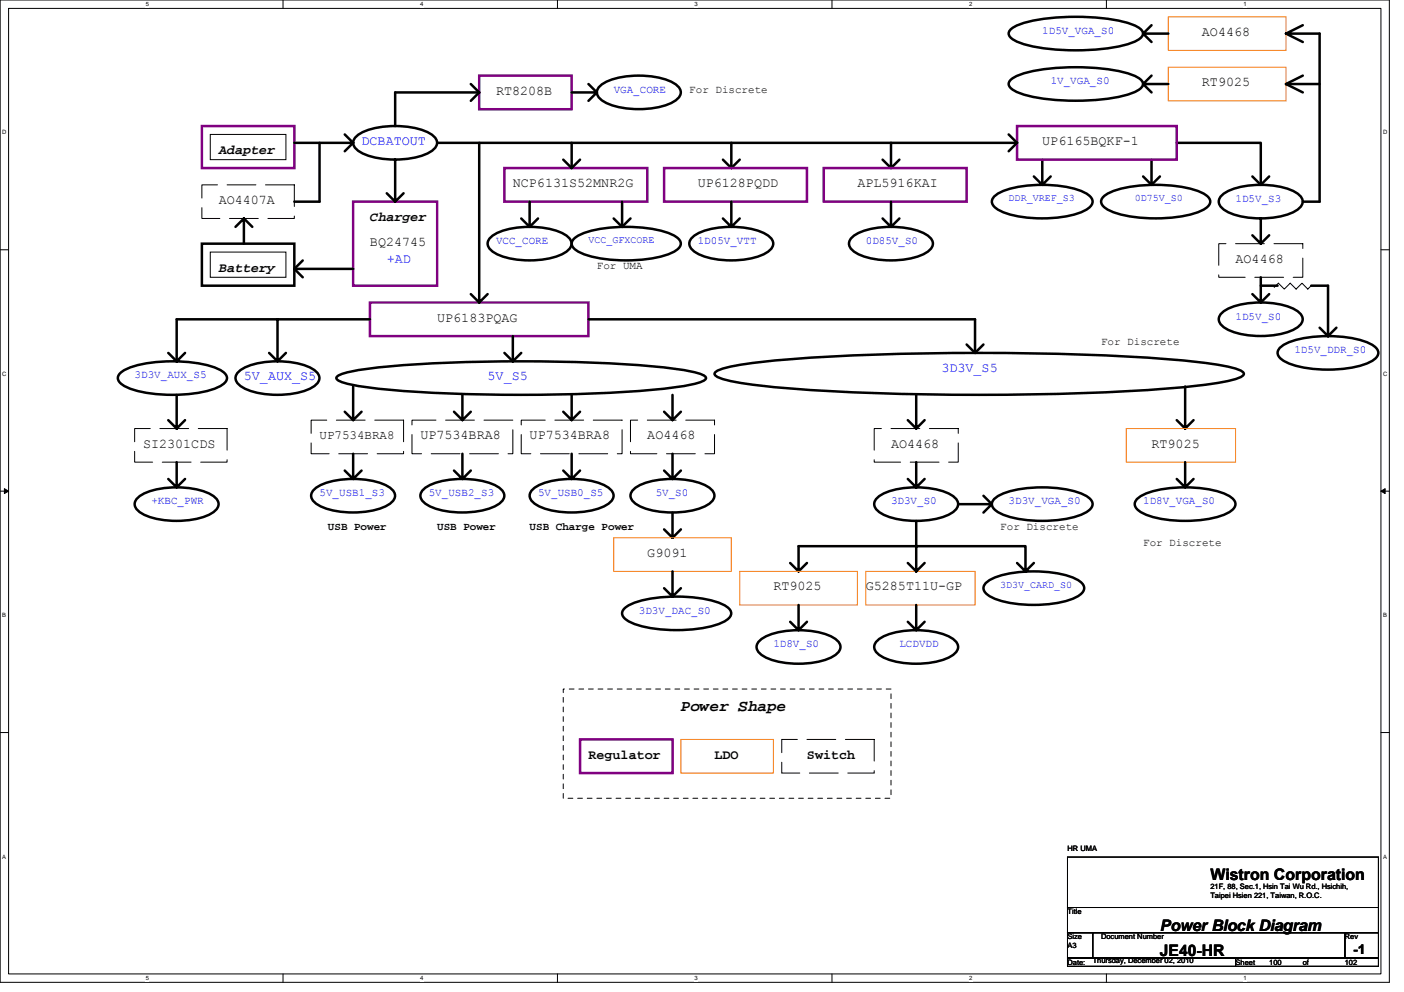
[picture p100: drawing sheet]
<svg xmlns="http://www.w3.org/2000/svg" width="297mm" height="210mm" viewBox="0 0 297 210" stroke-linecap="round" stroke-linejoin="round" font-family="sans-serif">
<defs><g id="words">
<g font-size="3.4">
<text x="144.1" y="150.4">Power Shape</text>
<text x="256.1" y="186.2">Wistron Corporation</text>
<text x="245.4" y="196.9">Power Block Diagram</text>
<text x="245.4" y="202.2">JE40-HR</text>
</g>
<g font-size="2.8">
<text x="254.3" y="7.6">AO4468</text>
<text x="104.9" y="20">RT8208B</text>
<text x="254.3" y="18.3">RT9025</text>
<text x="46.3" y="32.6">Adapter</text>
<text x="220.5" y="30.7">UP6165BQKF-1</text>
<text x="108.5" y="39.6">NCP6131S52MNR2G</text>
<text x="147.6" y="39.6">UP6128PQDD</text>
<text x="181.4" y="39.6">APL5916KAI</text>
<text x="46.3" y="43.2">AO4407A</text>
<text x="78.3" y="46.8">Charger</text>
<text x="78.3" y="52">BQ24745</text>
<text x="46.3" y="57.5">Battery</text>
<text x="261.4" y="55.6">AO4468</text>
<text x="92.5" y="68.1">UP6183PQAG</text>
<text x="30.3" y="94.7">SI2301CDS</text>
<text x="88.9" y="92.9">UP7534BRA8</text>
<text x="112.1" y="92.9">UP7534BRA8</text>
<text x="136.9" y="92.9">AO4468</text>
<text x="188.5" y="94.7">AO4468</text>
<text x="243.6" y="94.7">RT9025</text>
<text x="136.9" y="117.8">G9091</text>
<text x="163.6" y="124.9">RT9025</text>
<text x="183.2" y="124.9">G5285T11U-GP</text>
<text x="124.5" y="160.6">Regulator</text>
<text x="151.2" y="160.6">LDO</text>
<text x="170.7" y="160.6">Switch</text>
<text x="286.3" y="201.8">-1</text>
</g>
<g font-size="2.8" fill="#00f">
<text x="76.5" y="30.7">DCBATOUT</text>
<text x="81.8" y="55.6">+AD</text>
<text x="51.6" y="80.5">5V_AUX_S5</text>
<text x="103.2" y="80.5">5V_S5</text>
<text x="199.2" y="78.7">3D3V_S5</text>
</g>
<text font-size="2.6" x="67.6" y="92.8">UP7534BRA8</text>
<g font-size="2.3" fill="#00f">
<text x="220.5" y="7.2">1D5V_VGA_S0</text>
<text x="222.3" y="17.8">1V_VGA_S0</text>
<text x="129.8" y="19.6">VGA_CORE</text>
<text x="261.4" y="42.7">1D5V_S3</text>
<text x="104.9" y="51.6">VCC_CORE</text>
<text x="147.6" y="51.6">1D05V_VTT</text>
<text x="183.2" y="51.6">0D85V_S0</text>
<text x="261.4" y="67.6">1D5V_S0</text>
<text x="273.9" y="74.7">1D5V_DDR_S0</text>
<text x="28.5" y="80.1">3D3V_AUX_S5</text>
<text x="32" y="106.7">+KBC_PWR</text>
<text x="67.6" y="105">5V_USB1_S3</text>
<text x="90.7" y="105">5V_USB2_S3</text>
<text x="113.8" y="105">5V_USB0_S5</text>
<text x="138.7" y="105">5V_S0</text>
<text x="188.5" y="106.7">3D3V_S0</text>
<text x="213.4" y="106.7">3D3V_VGA_S0</text>
<text x="241.8" y="106.7">1D8V_VGA_S0</text>
<text x="135.2" y="129.9">3D3V_DAC_S0</text>
<text x="163.6" y="137">1D8V_S0</text>
<text x="190.3" y="137">LCDVDD</text>
</g>
<g font-size="2.3">
<text x="145.8" y="19.6">For Discrete</text>
<text x="126.3" y="57">For UMA</text>
<text x="233" y="73">For Discrete</text>
<text x="69.4" y="112.2">USB Power</text>
<text x="92.5" y="112.2">USB Power</text>
<text x="112.1" y="112.2">USB Charge Power</text>
<text x="211.6" y="112.1">For Discrete</text>
<text x="241.8" y="115.6">For Discrete</text>
</g>
<g font-size="2.1" fill="#00f">
<text x="213.4" y="42.6">DDR_VREF_S3</text>
<text x="240.1" y="42.6">0D75V_S0</text>
<text x="124.5" y="51.5">VCC_GFXCORE</text>
<text x="211.6" y="124.4">3D3V_CARD_S0</text>
</g>
<g font-size="1.6">
<text x="225.8" y="180.1">HR UMA</text>
<text x="256.1" y="188.1">21F, 88, Sec.1, Hsin Tai Wu Rd., Hsichih,</text>
<text x="256.1" y="189.9">Taipei Hsien 221, Taiwan, R.O.C.</text>
<text x="225.8" y="193.4">Title</text>
<text x="225.8" y="198.8">Size</text>
<text x="225.8" y="200.6">A3</text>
<text x="231.2" y="203.8">Thursday, December 02, 2010</text>
<text x="233" y="198.8">Document Number</text>
<text x="284.5" y="198.8">Rev</text>
<text x="225.8" y="204.1">Date:</text>
<text x="261.4" y="204.1">Sheet</text>
<text x="268.5" y="204.1">100</text>
<text x="275.6" y="204.1">of</text>
<text x="284.5" y="204.1">102</text>
</g>
<g font-size="1.3">
<text x="30.8" y="1.3">5</text>
<text x="88.9" y="1.3">4</text>
<text x="147" y="1.3">3</text>
<text x="205" y="1.3">2</text>
<text x="263.1" y="1.3">1</text>
<text x=".5" y="28.4">D</text>
<text x="292.6" y="28.4">D</text>
<text x=".5" y="79.5">C</text>
<text x="292.6" y="79.5">C</text>
<text x=".5" y="130.6">B</text>
<text x="292.6" y="130.6">B</text>
<text x=".5" y="181.7">A</text>
<text x="292.6" y="181.7">A</text>
<text x="30.8" y="207.4">5</text>
<text x="88.9" y="207.4">4</text>
<text x="147" y="207.4">3</text>
<text x="205" y="207.4">2</text>
<text x="263.1" y="207.4">1</text>
</g>
</g></defs>
<path d="M0 0h293.9v207.9h-293.9zM1.8 1.8h290.4v204.3h-290.4z" fill="none" stroke="#000" stroke-width=".21"/>
<g fill="#fff">
<path d="M30.8 .2h.7v1.4h-.7z"/>
<path d="M30.8 206.3h.7v1.4h-.7z"/>
</g>
<path d="M59.9 0v1.8M59.9 206.1v1.8" fill="none" stroke="#000" stroke-width=".21"/>
<g fill="#fff">
<path d="M88.9 .2h.7v1.4h-.7z"/>
<path d="M88.9 206.3h.7v1.4h-.7z"/>
</g>
<path d="M117.9 0v1.8M117.9 206.1v1.8" fill="none" stroke="#000" stroke-width=".21"/>
<g fill="#fff">
<path d="M147 .2h.7v1.4h-.7z"/>
<path d="M147 206.3h.7v1.4h-.7z"/>
</g>
<path d="M176 0v1.8M176 206.1v1.8" fill="none" stroke="#000" stroke-width=".21"/>
<g fill="#fff">
<path d="M205 .2h.7v1.4h-.7z"/>
<path d="M205 206.3h.7v1.4h-.7z"/>
</g>
<path d="M234.1 0v1.8M234.1 206.1v1.8" fill="none" stroke="#000" stroke-width=".21"/>
<g fill="#fff">
<path d="M263.1 .2h.7v1.4h-.7z"/>
<path d="M263.1 206.3h.7v1.4h-.7z"/>
<path d="M.5 27.3h.9v1.4h-.9z"/>
<path d="M292.6 27.3h.9v1.4h-.9z"/>
<path d="M.5 78.4h.9v1.4h-.9z"/>
<path d="M292.6 78.4h.9v1.4h-.9z"/>
</g>
<path d="M0 52.9h1.8M292.2 52.9h1.7" fill="none" stroke="#000" stroke-width=".21"/>
<g fill="#fff">
<path d="M.5 129.5h.8v1.4h-.8z"/>
<path d="M292.6 129.5h.9v1.4h-.9z"/>
</g>
<path d="M0 103.9h1.8M292.2 103.9h1.7" fill="none" stroke="#000" stroke-width=".21"/>
<path d="M.9 103.4l.9 .5-.9 .5zM292.2 103.9l.8-.5v1z" fill="#000" stroke="#000" stroke-width=".21"/>
<g fill="#fff">
<path d="M.5 180.5h.8v1.4h-.8z"/>
<path d="M292.6 180.5h.9v1.4h-.9z"/>
</g>
<path d="M44.5 28.4h16v5.4h-16zM44.5 53.3h16v5.4h-16zM277.4 60.5l-.7 .7-1.2-1.3-1.3 1.3-1.2-1.3-1.3 1.3-1.2-1.3-.9 .9M0 155h1.8M292.2 155h1.7M225.8 197.4h5.4v5.3h-5.4zM225.8 181.4h65.8v10.6h-65.8zM225.8 192h65.8v5.4h-65.8zM231.2 197.4h53.3v5.3h-53.3zM284.5 197.4h7.1v5.3h-7.1zM225.8 202.7h35.6v1.8h-35.6zM261.4 202.7h30.2v1.8h-30.2z" fill="none" stroke="#000" stroke-width=".21"/>
<path d="M101.4 16h19.5v7.1h-19.5zM42.7 26.7h19.6v8.9h-19.6zM106.7 35.6h30.2v7.1h-30.2zM140.5 35.6h30.2v7.1h-30.2zM174.3 35.6h30.2v7.1h-30.2zM215.2 26.7h33.8v7.1h-33.8zM74.7 42.7h17.8v17.8h-17.8zM78.3 64h46.2v7.1h-46.2zM122.7 156.5h19.6v7.1h-19.6z" fill="none" stroke="#800080" stroke-width=".53"/>
<g fill="none" stroke="#000" stroke-width=".53">
<path d="M99.6 17.8l1.8 1.8M101.4 19.6h-17.8v7.1M101.4 19.6l-1.8 1.7M120.9 19.6h5.4M124.5 17.8l1.8 1.8M126.3 19.6l-1.8 1.7M127.1 18a14.2 14.2 0 0 1 9.4-2 10.5 10.5 0 0 1 7.2 2.5 1.95 1.95 0 0 1-1.1 3 18 18 0 0 1-14.9 0 1.95 1.95 0 0 1-1.4-1.6 1.95 1.95 0 0 1 .8-1.9zM213.8 6.2a11.9 11.9 0 0 1 5.7-2 47.4 47.4 0 0 1 19.8 .9 3.5 3.5 0 0 1 2.5 2 2.31 2.31 0 0 1-1.6 1.7 37.9 37.9 0 0 1-16.1 1.7 23.5 23.5 0 0 1-9.7-2.1 1.29 1.29 0 0 1-.6-2.2zM213.8 16.9a11.9 11.9 0 0 1 5.7-2 47.4 47.4 0 0 1 19.8 .8 3.5 3.5 0 0 1 2.5 2.1 2.31 2.31 0 0 1-1.6 1.6 37.9 37.9 0 0 1-16.1 1.8 23.5 23.5 0 0 1-9.7-2.2 1.29 1.29 0 0 1-.6-2.1zM241.8 7.1l1.8 1.8M241.8 17.8l1.8 1.8M243.6 5.3l-1.8 1.8h5.4"/>
<path d="M243.6 16l-1.8 1.8h5.4M272.1 7.1h7.1v35.6h-3.6M272.1 17.8l3.5 1.8M272.1 7.1l3.5 1.8M272.1 17.8h7.1M275.6 16l-3.5 1.8M275.6 5.3l-3.5 1.8M62.3 30.2h12.4M67.6 30.2v12.5h-5.3M72.9 28.4l1.8 1.8M74.7 30.2l-1.8 1.8M75.5 28.7a14.2 14.2 0 0 1 9.4-2 10.5 10.5 0 0 1 7.2 2.5 1.95 1.95 0 0 1-1.1 2.9 18 18 0 0 1-14.9 0 1.95 1.95 0 0 1-1.3-1.5 1.95 1.95 0 0 1 .7-1.9z"/>
<path d="M83.6 33.8v8.9l1.8-1.8M92.5 30.2h122.7M101.4 30.2v33.8l1.8-1.8M119.2 33.8l1.7 1.8M120.9 30.2v5.4M122.7 33.8l-1.8 1.8M152.9 33.8l1.8 1.8M154.7 30.2v5.4M156.5 33.8l-1.8 1.8M186.7 33.8l1.8 1.8M188.5 30.2v5.4l1.8-1.8M213.4 28.4l1.8 1.8"/>
<path d="M215.2 30.2l-1.8 1.8M218.7 37.3l1.8 1.8M220.5 33.8v5.3M222.3 37.3l-1.8 1.8M241.8 37.3l1.8 1.8M243.6 33.8v5.3l1.8-1.8M249 30.2h17.7v8.9M265 37.3l1.7 1.8M268.5 37.3l-1.8 1.8M42.7 51.6h19.6v8.9h-19.6zM51.6 46.2l1.8 1.8M51.6 46.2v5.4"/>
<path d="M51.6 46.2l-1.8 1.8M62.3 56.9l1.7 1.8M62.3 56.9h12.4M64 55.1l-1.7 1.8M81.8 40.9l1.8 1.8M104 50.1a14.2 14.2 0 0 1 9.3-2.1 10.5 10.5 0 0 1 7.2 2.5 1.95 1.95 0 0 1-1 3 18 18 0 0 1-14.9 0 1.95 1.95 0 0 1-1.4-1.5 1.95 1.95 0 0 1 .8-1.9zM110.3 46.2l1.8 1.8M112.1 42.7v5.3l1.7-1.8M121.4 50.6a10.1 10.1 0 0 1 5.3-2.1 32 32 0 0 1 14.9 .9 3.3 3.3 0 0 1 2.4 2.1 2.37 2.37 0 0 1-1.5 1.8 27.9 27.9 0 0 1-14.5 1.5l-2.6-.4a6.5 6.5 0 0 1-4.4-2.4l-.1-.5zM129.8 46.2l1.8 1.8M131.6 42.7v5.3M133.4 46.2l-1.8 1.8"/>
<path d="M146.7 50.1a14.2 14.2 0 0 1 9.3-2.1 10.5 10.5 0 0 1 7.2 2.5 1.95 1.95 0 0 1-1 3 18 18 0 0 1-14.9 0 1.95 1.95 0 0 1-1.4-1.5 1.95 1.95 0 0 1 .8-1.9zM152.9 46.2l1.8 1.8M154.7 42.7v5.3l1.8-1.8M180.4 50.1a14.2 14.2 0 0 1 9.4-2.1 10.5 10.5 0 0 1 7.2 2.5 1.95 1.95 0 0 1-1.1 3 18 18 0 0 1-14.9 0 1.95 1.95 0 0 1-1.3-1.5 1.95 1.95 0 0 1 .7-1.9zM186.7 46.2l1.8 1.8M188.5 42.7v5.3l1.8-1.8M210.3 41.6a10.5 10.5 0 0 1 5.7-2.2 25.5 25.5 0 0 1 13.4 1.3 2.18 2.18 0 0 1 1.6 2.5 6.9 6.9 0 0 1-4.7 2.4 27.7 27.7 0 0 1-13.8-.6 3.6 3.6 0 0 1-2.7-2.3zM233.4 41.7a10.1 10.1 0 0 1 5.3-2.1 32 32 0 0 1 14.9 .9 3.3 3.3 0 0 1 2.4 2.2 2.37 2.37 0 0 1-1.5 1.7 27.9 27.9 0 0 1-14.5 1.5l-2.6-.4a6.5 6.5 0 0 1-4.3-2.4l-.1-.4zM258.7 41.2a14.2 14.2 0 0 1 9.3-2 10.5 10.5 0 0 1 7.2 2.4 1.95 1.95 0 0 1-1 3 18 18 0 0 1-14.9 0 1.95 1.95 0 0 1-1.4-1.5 1.95 1.95 0 0 1 .8-1.9zM265 49.8l1.7 1.8M266.7 58.7v5.3l1.8-1.8M266.7 46.2v5.4l1.8-1.8"/>
<path d="M25.3 79.1a10.1 10.1 0 0 1 5.3-2.2 32 32 0 0 1 15 .9 3.3 3.3 0 0 1 2.4 2.2 2.37 2.37 0 0 1-1.6 1.8 27.9 27.9 0 0 1-14.4 1.5l-2.6-.5a6.5 6.5 0 0 1-4.4-2.3l-.1-.5zM35.6 74.7l1.8 1.8M39.2 74.7l-1.8 1.8M50.6 78.5a14.2 14.2 0 0 1 9.4-2 10.5 10.5 0 0 1 7.2 2.5 1.95 1.95 0 0 1-1.1 2.9 18 18 0 0 1-14.9 0 1.95 1.95 0 0 1-1.3-1.5 1.95 1.95 0 0 1 .7-1.9zM58.7 67.6v8.9l-1.8-1.8M60.5 74.7l-1.8 1.8M71.3 79.7a13.2 13.2 0 0 1 5.7-1.6 323.5 323.5 0 0 1 48.5-1.4 131.1 131.1 0 0 1 21.9 2.2 2.43 2.43 0 0 1 2 1.1 2.43 2.43 0 0 1-2 1.1 138.7 138.7 0 0 1-24.8 2.3 318.4 318.4 0 0 1-45.6-1.5l-2.8-.5a6.5 6.5 0 0 1-2.9-1.1l-.1-.3zM78.3 67.6h-40.9v8.9M99.6 62.2l1.8 1.8M106.7 74.7l1.8 1.8M108.5 71.1v5.4M110.3 74.7l-1.8 1.8"/>
<path d="M124.5 67.6h81.8v7.1M151.3 78.8a14.5 14.5 0 0 1 6.3-1.8 400.7 400.7 0 0 1 49.6-2.3 401.1 401.1 0 0 1 49.5 2.3l3.1 .6a7.2 7.2 0 0 1 3.2 1.2l.2 .3a2.65 2.65 0 0 1-2.2 1.2 128.6 128.6 0 0 1-21.4 2.4 592.3 592.3 0 0 1-75.8-.8 43.3 43.3 0 0 1-12.1-2.2l-.5-.6zM204.5 72.9l1.8 1.8M208.1 72.9l-1.8 1.8M258.7 66.1a14.2 14.2 0 0 1 9.3-2.1 10.5 10.5 0 0 1 7.2 2.5 1.95 1.95 0 0 1-1 3 18 18 0 0 1-14.9 0 1.95 1.95 0 0 1-1.4-1.5 1.95 1.95 0 0 1 .8-1.9zM265 62.2l1.7 1.8M266.7 60.5h3.6M270.7 73.6a10.5 10.5 0 0 1 5.8-2.2 25.5 25.5 0 0 1 13.4 1.3 2.18 2.18 0 0 1 1.6 2.5 6.9 6.9 0 0 1-4.8 2.4 27.7 27.7 0 0 1-13.8-.6 3.6 3.6 0 0 1-2.6-2.3zM277.4 60.5h3.6v10.6M279.2 69.3l1.8 1.8M282.7 69.3l-1.7 1.8M35.6 88.9l1.8 1.8"/>
<path d="M37.4 97.8v5.3l1.8-1.8M37.4 83.6v7.1M39.2 88.9l-1.8 1.8M72.9 87.1l1.8 1.8M72.9 99.6l1.8 1.7M74.7 81.8v7.1l1.8-1.8M74.7 96v5.3l1.8-1.7M96.1 87.1l1.7 1.8M96.1 99.6l1.7 1.7M97.8 83.6v5.3l1.8-1.8M97.8 96v5.3l1.8-1.7M119.2 87.1l1.7 1.8"/>
<path d="M119.2 99.6l1.7 1.7M120.9 83.6v5.3l1.8-1.8M120.9 96v5.3l1.8-1.7M140.5 87.1l1.8 1.8M140.5 99.6l1.8 1.7M142.3 83.6v5.3l1.8-1.8M142.3 96v5.3l1.8-1.7M192.1 88.9l1.7 1.8M193.8 83.6v7.1l1.8-1.8M193.8 97.8v5.3l1.8-1.8M249 88.9l1.7 1.8M250.7 97.8v5.3l-1.7-1.8"/>
<path d="M250.7 81.8v8.9M252.5 88.9l-1.8 1.8M29.3 105.2a14.2 14.2 0 0 1 9.4-2 10.5 10.5 0 0 1 7.2 2.4 1.95 1.95 0 0 1-1.1 3 18 18 0 0 1-14.9 0 1.95 1.95 0 0 1-1.3-1.5 1.95 1.95 0 0 1 .7-1.9zM35.6 101.3l1.8 1.8M66.6 103.4a14.2 14.2 0 0 1 9.4-2 10.5 10.5 0 0 1 7.2 2.5 1.95 1.95 0 0 1-1 2.9 18 18 0 0 1-14.9 0 1.95 1.95 0 0 1-1.4-1.5 1.95 1.95 0 0 1 .7-1.9zM89.8 103.4a14.2 14.2 0 0 1 9.3-2 10.5 10.5 0 0 1 7.2 2.5 1.95 1.95 0 0 1-1 2.9 18 18 0 0 1-14.9 0 1.95 1.95 0 0 1-1.4-1.5 1.95 1.95 0 0 1 .8-1.9zM112.9 103.4a14.2 14.2 0 0 1 9.3-2 10.5 10.5 0 0 1 7.2 2.5 1.95 1.95 0 0 1-1 2.9 18 18 0 0 1-14.9 0 1.95 1.95 0 0 1-1.4-1.5 1.95 1.95 0 0 1 .8-1.9zM134.2 103.4a14.2 14.2 0 0 1 9.4-2 10.5 10.5 0 0 1 7.2 2.5 1.95 1.95 0 0 1-1.1 2.9 18 18 0 0 1-14.9 0 1.95 1.95 0 0 1-1.3-1.5 1.95 1.95 0 0 1 .7-1.9zM140.5 112l1.8 1.8M142.3 108.5v5.3M144.1 112l-1.8 1.8M167.2 119.1l1.7 1.8"/>
<path d="M170.7 119.1l-1.8 1.8v-5.3h48.1v5.3l1.7-1.8M185.8 105.2a14.2 14.2 0 0 1 9.3-2 10.5 10.5 0 0 1 7.2 2.4 1.95 1.95 0 0 1-1 3 18 18 0 0 1-14.9 0 1.95 1.95 0 0 1-1.4-1.5 1.95 1.95 0 0 1 .8-1.9zM192.1 101.3l1.7 1.8M192.1 119.1l1.7 1.8M193.8 110.2v10.7M195.6 119.1l-1.8 1.8M202.7 106.7h7.1l-1.7 1.8M208.1 104.9l1.7 1.8M210.3 105.6a10.5 10.5 0 0 1 5.7-2.1 25.5 25.5 0 0 1 13.4 1.2 2.18 2.18 0 0 1 1.6 2.5 6.9 6.9 0 0 1-4.7 2.4 27.7 27.7 0 0 1-13.8-.6 3.6 3.6 0 0 1-2.7-2.3zM215.2 119.1l1.8 1.8M240.5 105.6a10.5 10.5 0 0 1 5.7-2.1 25.5 25.5 0 0 1 13.5 1.2 2.18 2.18 0 0 1 1.6 2.5 6.9 6.9 0 0 1-4.8 2.4 27.7 27.7 0 0 1-13.8-.6 3.6 3.6 0 0 1-2.6-2.3zM252.5 101.3l-1.8 1.8"/>
<path d="M132 128.8a10.1 10.1 0 0 1 5.3-2.1 32 32 0 0 1 15 .9 3.3 3.3 0 0 1 2.4 2.2 2.37 2.37 0 0 1-1.6 1.8 27.9 27.9 0 0 1-14.4 1.5l-2.6-.5a6.5 6.5 0 0 1-4.4-2.3l-.1-.5zM140.5 124.5l1.8 1.7M142.3 120.9v5.3M144.1 124.5l-1.8 1.7M160.9 135.4a14.2 14.2 0 0 1 9.3-2 10.5 10.5 0 0 1 7.2 2.5 1.95 1.95 0 0 1-1 2.9 18 18 0 0 1-14.9 0 1.95 1.95 0 0 1-1.4-1.5 1.95 1.95 0 0 1 .8-1.9zM167.2 131.6l1.7 1.7M168.9 128v5.3l1.8-1.7M185.8 135.4a14.2 14.2 0 0 1 9.3-2 10.5 10.5 0 0 1 7.2 2.5 1.95 1.95 0 0 1-1 2.9 18 18 0 0 1-14.9 0 1.95 1.95 0 0 1-1.4-1.5 1.95 1.95 0 0 1 .8-1.9zM192.1 131.6l1.7 1.7M193.8 128v5.3l1.8-1.7M208.5 123.4a10.5 10.5 0 0 1 5.7-2.2 25.5 25.5 0 0 1 13.5 1.3 2.18 2.18 0 0 1 1.6 2.5 6.9 6.9 0 0 1-4.8 2.4 27.7 27.7 0 0 1-13.8-.6 3.6 3.6 0 0 1-2.6-2.4z"/>
</g>
<path d="M247.2 14.2h24.9v7.1h-24.9zM247.2 3.6h24.9v7.1h-24.9zM238.3 90.7h23.1v7.1h-23.1zM129.8 113.8h24.9v7.1h-24.9zM156.5 120.9h24.9v7.1h-24.9zM183.2 120.9h23.1v7.1h-23.1zM144.1 156.5h19.5v7.1h-19.5z" fill="none" stroke="#ff8000" stroke-width=".21"/>
<path d="M42.7 39.1h19.6v7.1h-19.6zM257.8 51.6h17.8v7.1h-17.8zM28.5 90.7h19.5v7.1h-19.5zM65.8 88.9h19.6v7.1h-19.6zM87.2 88.9h21.3v7.1h-21.3zM110.3 88.9h21.3v7.1h-21.3zM133.4 88.9h17.8v7.1h-17.8zM185 90.7h17.7v7.1h-17.7zM165.4 156.5h19.6v7.1h-19.6z" fill="none" stroke="#000" stroke-width=".21" stroke-dasharray="6.1 2"/>
<path d="M119.2 145.8h69.3v23.1h-69.3z" fill="none" stroke="#000" stroke-width=".21" stroke-dasharray="1 1 1 1 1 1 1 1"/>
<use href="#words"/>
</svg>
